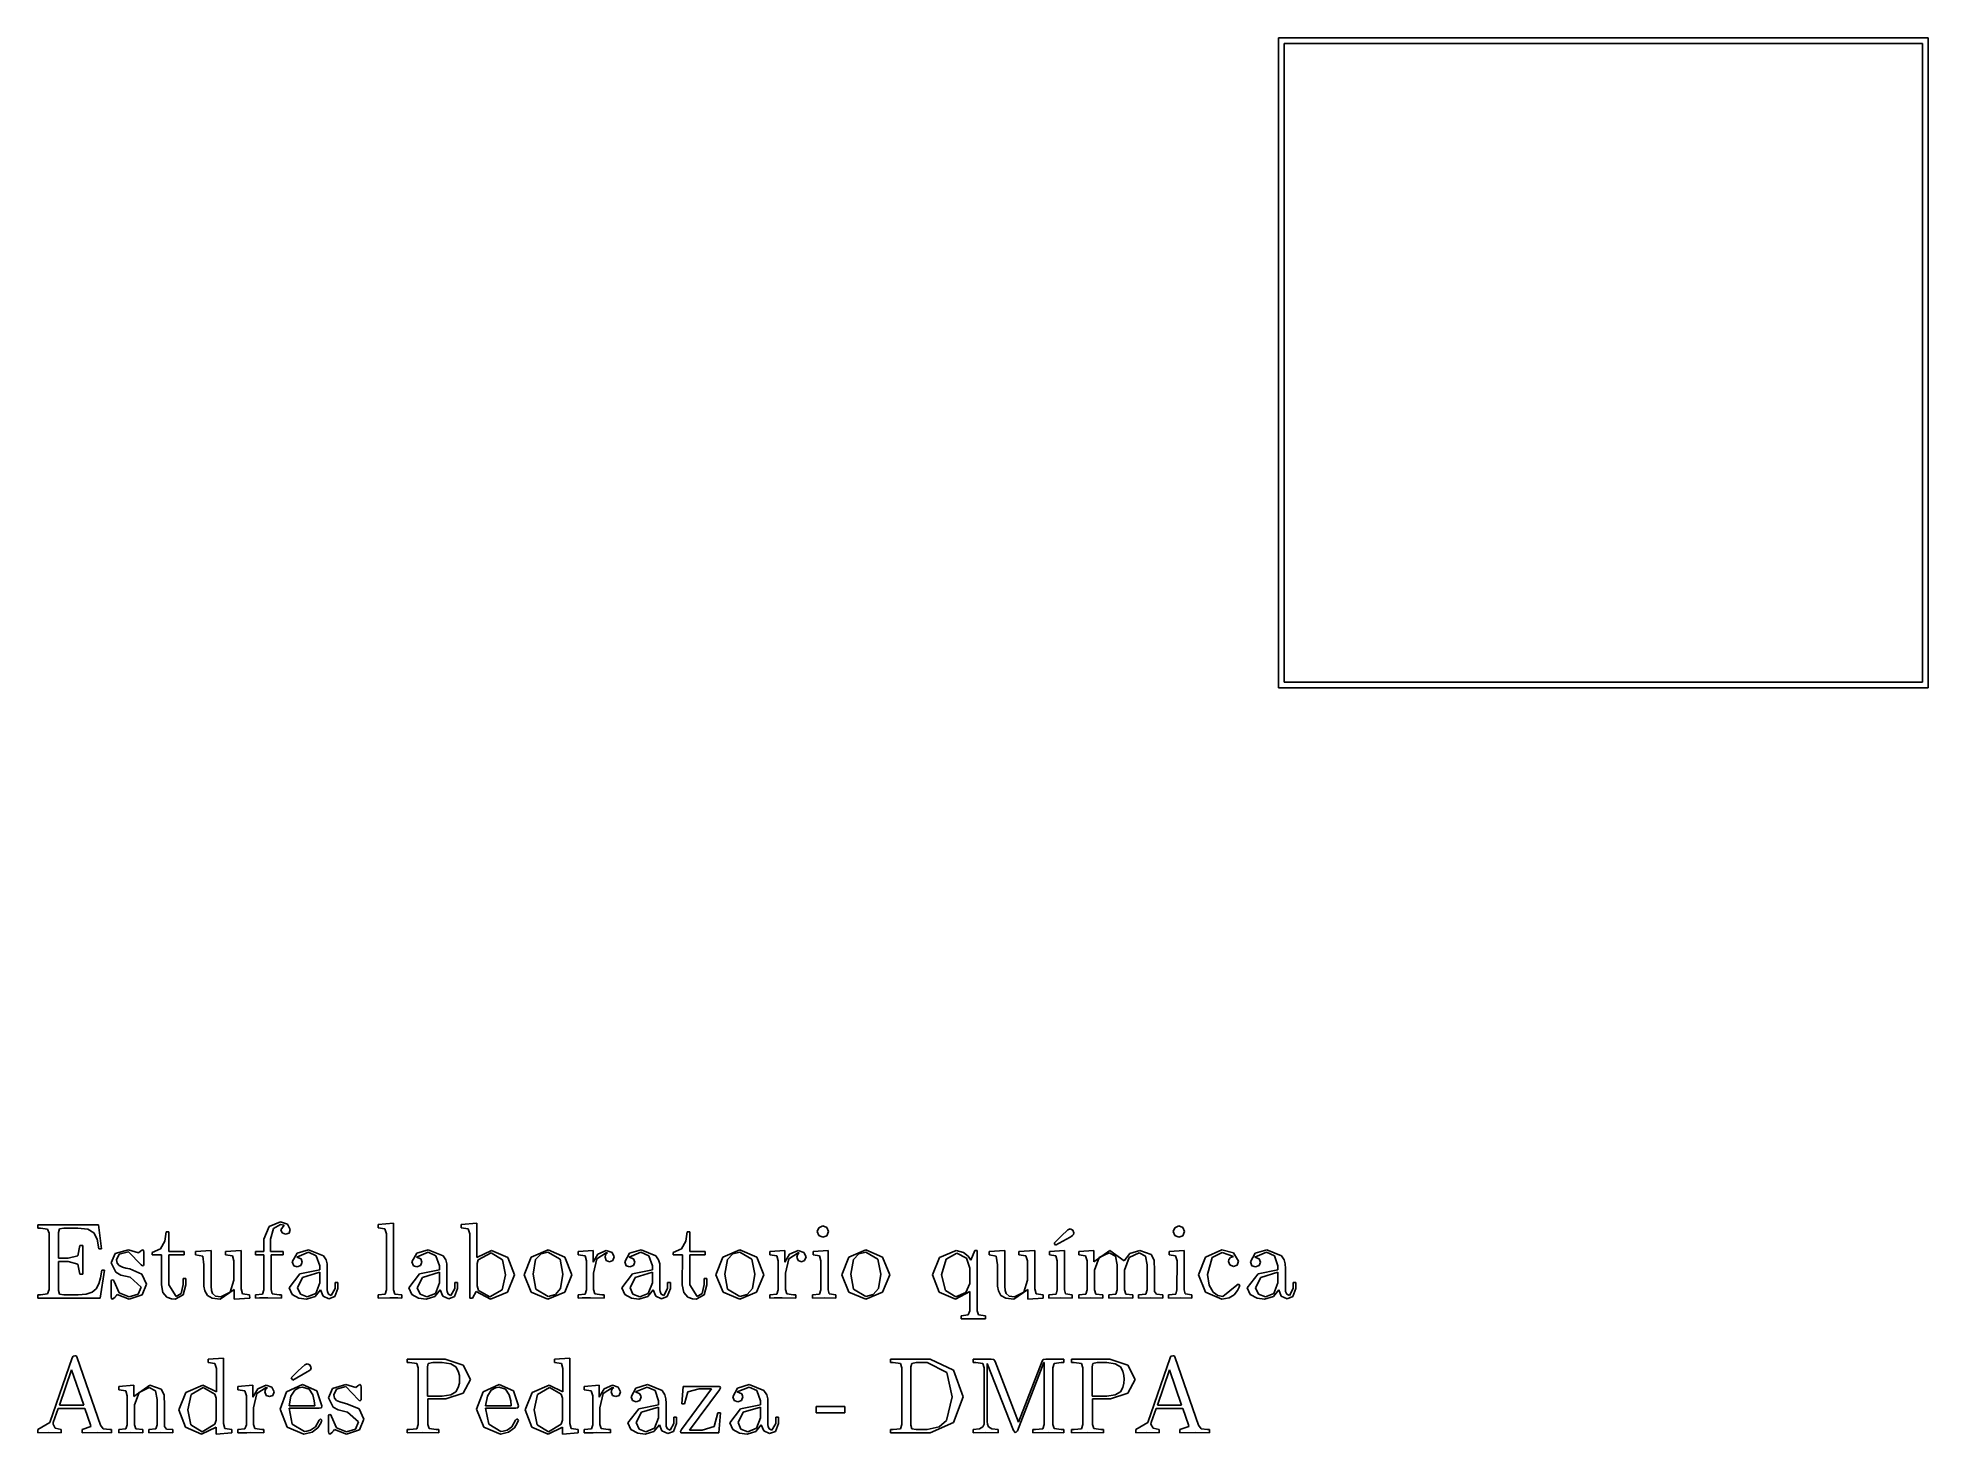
# Model space of a CAD drawing. Extents: x 0.1 to 26.9, y 71.6 to 83.1.
# Drawn here: x 12.94 to 26.9, y 72.75 to 83.06 of the extents above; entities that cross this region are included whole.
import ezdxf

# ---------------------------------------------------------------- set-up
doc = ezdxf.new("R2010")
doc.units = 0

msp = doc.modelspace()

# ---------------------------------------------------------------- linework, layer by layer
at = {"layer": 'Layer 1'}
for p, q in [((12.9395, 74.2725), (12.9395, 74.2974)), ((12.9395, 74.2974), (13.3879, 74.2974)), ((12.958496, 74.272535), (12.9395, 74.2725)), ((13.011388, 74.265146), (12.958496, 74.272535)), ((13.0215, 74.2352), (13.011388, 74.265146)), ((13.098142, 74.266666), (13.092309, 74.240609)), ((13.1312, 74.2725), (13.098142, 74.266666)), ((13.233855, 74.272499), (13.1312, 74.2725)), ((13.307359, 74.264331), (13.233855, 74.272499)), ((13.352862, 74.236329), (13.307359, 74.264331)), ((13.3879, 74.2974), (13.410068, 74.118111)), ((14.6075, 74.1905), (14.645613, 74.28345)), ((14.645613, 74.28345), (14.731174, 74.317285)), ((14.679841, 74.270228), (14.657672, 74.191278)), ((14.731177, 74.299785), (14.679841, 74.270228)), ((14.731174, 74.317285), (14.78251, 74.300561)), ((14.757235, 74.293951), (14.731177, 74.299785)), ((14.733511, 74.260505), (14.757235, 74.293951)), ((14.742455, 74.236392), (14.733511, 74.260505)), ((14.78251, 74.300561), (14.802734, 74.261281)), ((14.802734, 74.261281), (14.793401, 74.236002)), ((15.450662, 74.274835), (15.4507, 74.2998)), ((15.501998, 74.267447), (15.450662, 74.274835)), ((15.4507, 74.2998), (15.56504, 74.308357)), ((15.5125, 74.2305), (15.501998, 74.267447)), ((15.56504, 74.308357), (15.565, 73.8163)), ((16.0651, 74.2998), (16.179829, 74.308357)), ((16.0651, 74.2749), (16.0651, 74.2998)), ((16.065173, 74.274835), (16.0651, 74.2749)), ((16.116899, 74.267447), (16.065173, 74.274835)), ((16.1274, 74.2305), (16.116899, 74.267447)), ((16.179829, 74.308357), (16.1799, 74.0559)), ((18.692646, 74.246507), (18.704703, 74.275287)), ((18.704703, 74.275287), (18.734649, 74.288509)), ((18.734649, 74.288509), (18.764595, 74.276452)), ((18.764595, 74.276452), (18.777041, 74.246117)), ((20.494816, 74.213839), (20.543042, 74.259342)), ((20.543042, 74.259342), (20.560932, 74.26712)), ((20.560932, 74.26712), (20.580766, 74.257397)), ((20.580766, 74.257397), (20.588934, 74.237563)), ((21.321246, 74.246507), (21.333303, 74.275287)), ((21.333303, 74.275287), (21.363249, 74.288509)), ((21.363249, 74.288509), (21.393195, 74.276452)), ((21.393195, 74.276452), (21.405641, 74.246117)), ((13.021504, 73.817923), (13.0215, 74.2352)), ((13.092309, 74.240609), (13.0923, 74.0497)), ((13.234293, 74.068756), (13.249849, 74.142649)), ((13.249849, 74.142649), (13.27, 74.1426)), ((13.27, 74.1426), (13.27, 73.9318)), ((13.377365, 74.18966), (13.352862, 74.236329)), ((13.3902, 74.1181), (13.377365, 74.18966)), ((13.410068, 74.118111), (13.3902, 74.1181)), ((13.783, 74.0917), (13.84367, 74.118923)), ((13.84367, 74.118923), (13.876339, 74.176871)), ((13.876339, 74.176871), (13.885672, 74.245709)), ((13.885672, 74.245709), (13.9055, 74.2457)), ((13.9055, 74.2457), (13.9055, 74.0991)), ((14.6075, 74.0991), (14.6075, 74.1905)), ((14.657672, 74.191278), (14.6577, 74.0991)), ((14.767733, 74.22628), (14.742455, 74.236392)), ((14.793401, 74.236002), (14.767733, 74.22628)), ((15.512537, 73.816368), (15.5125, 74.2305)), ((16.1274, 73.7557), (16.1274, 74.2305)), ((17.6297, 74.0917), (17.69037, 74.118923)), ((17.69037, 74.118923), (17.723039, 74.176871)), ((17.723039, 74.176871), (17.732372, 74.245709)), ((17.732372, 74.245709), (17.7522, 74.2457)), ((17.7522, 74.2457), (17.7522, 74.0991)), ((18.692647, 74.246505), (18.692646, 74.246507)), ((18.704314, 74.216947), (18.692647, 74.246505)), ((18.734649, 74.204115), (18.704314, 74.216947)), ((18.764595, 74.215782), (18.734649, 74.204115)), ((18.777041, 74.246117), (18.764595, 74.215782)), ((20.441535, 74.161725), (20.494816, 74.213839)), ((20.453603, 74.146169), (20.441535, 74.161725)), ((20.560943, 74.206451), (20.453603, 74.146169)), ((20.5695, 74.210729), (20.560943, 74.206451)), ((20.578057, 74.216563), (20.5695, 74.210729)), ((20.586224, 74.225896), (20.578057, 74.216563)), ((20.588934, 74.237563), (20.586224, 74.225896)), ((21.321247, 74.246505), (21.321246, 74.246507)), ((21.332914, 74.216947), (21.321247, 74.246505)), ((21.363249, 74.204115), (21.332914, 74.216947)), ((21.393195, 74.215782), (21.363249, 74.204115)), ((21.405641, 74.246117), (21.393195, 74.215782)), ((13.0923, 74.0497), (13.1639, 74.0497)), ((13.163851, 74.024749), (13.0923, 74.0248)), ((13.0923, 74.0248), (13.0923, 73.8121)), ((13.234244, 74.005304), (13.163851, 74.024749)), ((13.1639, 74.0497), (13.234293, 74.068756)), ((13.2498, 73.9318), (13.234244, 74.005304)), ((13.480795, 74.014708), (13.510741, 74.083545)), ((13.515019, 73.947037), (13.480795, 74.014708)), ((13.510741, 74.083545), (13.607969, 74.112714)), ((13.539975, 74.079211), (13.518975, 74.03682)), ((13.518975, 74.03682), (13.525198, 74.012707)), ((13.525198, 74.012707), (13.539978, 73.996372)), ((13.608035, 74.097491), (13.539975, 74.079211)), ((13.539978, 73.996372), (13.564091, 73.984705)), ((13.564091, 73.984705), (13.58898, 73.977316)), ((13.58898, 73.977316), (13.616982, 73.971483)), ((13.607969, 74.112714), (13.683029, 74.090156)), ((13.701374, 74.001041), (13.608035, 74.097491)), ((13.683029, 74.090156), (13.696641, 74.102991)), ((13.696641, 74.102991), (13.712586, 74.112714)), ((13.710707, 73.993652), (13.701374, 74.001041)), ((13.718096, 73.995599), (13.710707, 73.993652)), ((13.712586, 74.112714), (13.719975, 74.108435)), ((13.720805, 74.001043), (13.718096, 73.995599)), ((13.719975, 74.108435), (13.721132, 74.093269)), ((13.7212, 74.0131), (13.720805, 74.001043)), ((13.721132, 74.093269), (13.7212, 74.0131)), ((13.783, 74.0742), (13.783, 74.0917)), ((13.8507, 74.0742), (13.783, 74.0742)), ((13.850679, 73.854499), (13.8507, 74.0742)), ((13.9055, 74.0991), (14.0195, 74.0991)), ((14.0195, 74.0742), (13.9055, 74.0742)), ((13.9055, 74.0742), (13.9055, 73.8529)), ((14.0195, 74.0991), (14.0195, 74.0742)), ((14.156322, 74.064493), (14.102263, 74.074215)), ((14.102263, 74.074215), (14.1023, 74.0742)), ((14.1023, 74.0991), (14.219363, 74.107657)), ((14.1023, 74.0742), (14.1023, 74.0991)), ((14.1641, 74.0011), (14.156322, 74.064493)), ((14.164074, 73.881703), (14.1641, 74.0011)), ((14.219363, 74.107657), (14.2194, 73.8432)), ((14.323573, 74.074235), (14.3236, 74.0991)), ((14.375298, 74.066846), (14.323573, 74.074235)), ((14.3236, 74.0991), (14.440663, 74.107657)), ((14.3858, 74.0299), (14.375298, 74.066846)), ((14.385849, 73.887924), (14.3858, 74.0299)), ((14.440663, 74.107657), (14.4406, 73.8249)), ((14.5449, 74.0742), (14.5449, 74.0991)), ((14.5449, 74.0991), (14.6075, 74.0991)), ((14.6075, 74.0742), (14.5449, 74.0742)), ((14.607537, 73.816368), (14.6075, 74.0742)), ((14.6577, 74.0991), (14.751, 74.0991)), ((14.751, 74.0742), (14.6604, 74.0742)), ((14.6604, 74.0742), (14.6604, 73.8179)), ((14.751, 74.0991), (14.751, 74.0742)), ((14.817496, 74.022455), (14.852498, 74.087014)), ((14.827998, 73.994842), (14.817496, 74.022455)), ((14.854445, 73.98512), (14.827998, 73.994842)), ((14.936506, 74.094796), (14.850167, 74.058238)), ((14.850167, 74.058238), (14.882447, 74.045403)), ((14.852498, 74.087014), (14.938059, 74.112683)), ((14.880892, 73.995232), (14.854445, 73.98512)), ((14.891004, 74.021679), (14.880892, 73.995232)), ((14.882447, 74.045403), (14.891004, 74.021679)), ((14.994842, 74.068349), (14.936506, 74.094796)), ((14.938059, 74.112683), (15.046954, 74.068736)), ((15.0209, 73.9929), (14.994842, 74.068349)), ((15.020947, 73.96373), (15.0209, 73.9929)), ((15.046954, 74.068736), (15.067178, 74.037623)), ((15.067178, 74.037623), (15.074956, 74.008454)), ((15.074956, 74.008454), (15.075746, 73.974619)), ((15.075746, 73.974619), (15.0758, 73.8156)), ((15.701096, 74.022455), (15.736098, 74.087014)), ((15.711598, 73.994842), (15.701096, 74.022455)), ((15.738045, 73.98512), (15.711598, 73.994842)), ((15.820105, 74.094796), (15.733767, 74.058238)), ((15.733767, 74.058238), (15.766047, 74.045403)), ((15.736098, 74.087014), (15.821659, 74.112683)), ((15.764492, 73.995232), (15.738045, 73.98512)), ((15.774604, 74.021679), (15.764492, 73.995232)), ((15.766047, 74.045403), (15.774604, 74.021679)), ((15.878442, 74.068349), (15.820105, 74.094796)), ((15.821659, 74.112683), (15.930554, 74.068736)), ((15.9045, 73.9929), (15.878442, 74.068349)), ((15.904547, 73.96373), (15.9045, 73.9929)), ((15.930554, 74.068736), (15.950778, 74.037623)), ((15.950778, 74.037623), (15.958556, 74.008454)), ((15.958556, 74.008454), (15.959346, 73.974619)), ((15.959346, 73.974619), (15.9594, 73.8156)), ((16.1799, 74.0559), (16.289185, 74.107625)), ((16.182178, 74.010441), (16.182163, 73.846319)), ((16.191122, 74.03922), (16.182178, 74.010441)), ((16.285239, 74.090168), (16.191122, 74.03922)), ((16.368855, 74.03922), (16.285239, 74.090168)), ((16.289185, 74.107625), (16.407803, 74.055122)), ((16.3918, 73.92838), (16.368855, 74.03922)), ((16.407803, 74.055122), (16.457973, 73.927559)), ((16.529097, 73.926063), (16.580433, 74.057126)), ((16.580433, 74.057126), (16.706052, 74.11274)), ((16.61427, 74.041571), (16.595214, 73.932675)), ((16.654327, 74.08124), (16.61427, 74.041571)), ((16.705275, 74.094852), (16.654327, 74.08124)), ((16.795114, 74.043126), (16.705275, 74.094852)), ((16.706052, 74.11274), (16.830115, 74.057515)), ((16.816114, 73.932676), (16.795114, 74.043126)), ((16.830115, 74.057515), (16.88223, 73.926063)), ((16.927373, 74.074235), (16.9274, 74.0991)), ((16.979098, 74.066846), (16.927373, 74.074235)), ((16.9274, 74.0991), (17.03824, 74.107657)), ((16.9896, 74.0299), (16.979098, 74.066846)), ((16.989626, 73.816368), (16.9896, 74.0299)), ((17.03824, 74.107657), (17.0382, 74.0201)), ((17.0382, 74.0201), (17.073202, 74.08077)), ((17.066982, 74.046162), (17.042093, 73.940378)), ((17.136208, 74.090109), (17.066982, 74.046162)), ((17.073202, 74.08077), (17.136206, 74.107604)), ((17.126486, 74.058207), (17.130764, 74.075318)), ((17.136208, 74.032928), (17.126486, 74.058207)), ((17.130764, 74.075318), (17.138932, 74.08582)), ((17.136206, 74.107604), (17.178208, 74.093213)), ((17.144765, 74.089319), (17.136208, 74.090109)), ((17.160711, 74.023985), (17.136208, 74.032928)), ((17.138932, 74.08582), (17.144765, 74.089319)), ((17.184045, 74.032542), (17.160711, 74.023985)), ((17.178208, 74.093213), (17.194933, 74.058989)), ((17.194933, 74.058989), (17.184045, 74.032542)), ((17.272696, 74.022455), (17.307698, 74.087014)), ((17.283198, 73.994842), (17.272696, 74.022455)), ((17.309645, 73.98512), (17.283198, 73.994842)), ((17.391705, 74.094796), (17.305367, 74.058238)), ((17.305367, 74.058238), (17.337647, 74.045403)), ((17.307698, 74.087014), (17.393259, 74.112683)), ((17.336092, 73.995232), (17.309645, 73.98512)), ((17.346204, 74.021679), (17.336092, 73.995232)), ((17.337647, 74.045403), (17.346204, 74.021679)), ((17.450042, 74.068349), (17.391705, 74.094796)), ((17.393259, 74.112683), (17.502155, 74.068736)), ((17.4761, 73.9929), (17.450042, 74.068349)), ((17.476147, 73.96373), (17.4761, 73.9929)), ((17.502155, 74.068736), (17.522379, 74.037623)), ((17.522379, 74.037623), (17.530157, 74.008454)), ((17.530157, 74.008454), (17.530947, 73.974619)), ((17.530947, 73.974619), (17.531, 73.8156)), ((17.6297, 74.0742), (17.6297, 74.0917)), ((17.6974, 74.0742), (17.6297, 74.0742)), ((17.697379, 73.854499), (17.6974, 74.0742)), ((17.7522, 74.0991), (17.8662, 74.0991)), ((17.8662, 74.0742), (17.7522, 74.0742)), ((17.7522, 74.0742), (17.7522, 73.8529)), ((17.8662, 74.0991), (17.8662, 74.0742)), ((17.945497, 73.926063), (17.996833, 74.057126)), ((17.996833, 74.057126), (18.122452, 74.11274)), ((18.03067, 74.041571), (18.011614, 73.932675)), ((18.070728, 74.08124), (18.03067, 74.041571)), ((18.121675, 74.094852), (18.070728, 74.08124)), ((18.211514, 74.043126), (18.121675, 74.094852)), ((18.122452, 74.11274), (18.246515, 74.057515)), ((18.232514, 73.932676), (18.211514, 74.043126)), ((18.246515, 74.057515), (18.298629, 73.926063)), ((18.343773, 74.074235), (18.3438, 74.0991)), ((18.395498, 74.066846), (18.343773, 74.074235)), ((18.3438, 74.0991), (18.45464, 74.107657)), ((18.406, 74.0299), (18.395498, 74.066846)), ((18.406026, 73.816368), (18.406, 74.0299)), ((18.45464, 74.107657), (18.4546, 74.0201)), ((18.4546, 74.0201), (18.489602, 74.08077)), ((18.483382, 74.046162), (18.458493, 73.940378)), ((18.552608, 74.090109), (18.483382, 74.046162)), ((18.489602, 74.08077), (18.552606, 74.107604)), ((18.542886, 74.058207), (18.547164, 74.075318)), ((18.552608, 74.032928), (18.542886, 74.058207)), ((18.547164, 74.075318), (18.555332, 74.08582)), ((18.552606, 74.107604), (18.594608, 74.093213)), ((18.561165, 74.089319), (18.552608, 74.090109)), ((18.577111, 74.023985), (18.552608, 74.032928)), ((18.555332, 74.08582), (18.561165, 74.089319)), ((18.600445, 74.032542), (18.577111, 74.023985)), ((18.594608, 74.093213), (18.611333, 74.058989)), ((18.611333, 74.058989), (18.600445, 74.032542)), ((18.662274, 74.07416), (18.6623, 74.0991)), ((18.710888, 74.067158), (18.662274, 74.07416)), ((18.6623, 74.0991), (18.773529, 74.107657)), ((18.721, 74.0306), (18.710888, 74.067158)), ((18.721037, 73.816368), (18.721, 74.0306)), ((18.773529, 74.107657), (18.7735, 73.8156)), ((18.875397, 73.926063), (18.926733, 74.057126)), ((18.926733, 74.057126), (19.052352, 74.11274)), ((18.96057, 74.041571), (18.941514, 73.932675)), ((19.000628, 74.08124), (18.96057, 74.041571)), ((19.051575, 74.094852), (19.000628, 74.08124)), ((19.141414, 74.043126), (19.051575, 74.094852)), ((19.052352, 74.11274), (19.176415, 74.057515)), ((19.162414, 73.932676), (19.141414, 74.043126)), ((19.176415, 74.057515), (19.22853, 73.926063)), ((19.5436, 73.9268), (19.596103, 74.05553)), ((19.596103, 74.05553), (19.719388, 74.107644)), ((19.644346, 74.041926), (19.609733, 73.926808)), ((19.724462, 74.087818), (19.644346, 74.041926)), ((19.719388, 74.107644), (19.773058, 74.093254)), ((19.794466, 74.050483), (19.724462, 74.087818)), ((19.773058, 74.093254), (19.80806, 74.064474)), ((19.8213, 73.9762), (19.794466, 74.050483)), ((19.80806, 74.064474), (19.82634, 74.035306)), ((19.821283, 73.864185), (19.8213, 73.9762)), ((19.82634, 74.035306), (19.856286, 74.107643)), ((19.856286, 74.107643), (19.8742, 74.1076)), ((19.8742, 74.1076), (19.8742, 73.6616)), ((20.015722, 74.064493), (19.961663, 74.074215)), ((19.961663, 74.074215), (19.9617, 74.0742)), ((19.9617, 74.0991), (20.078763, 74.107657)), ((19.9617, 74.0742), (19.9617, 74.0991)), ((20.0235, 74.0011), (20.015722, 74.064493)), ((20.023474, 73.881703), (20.0235, 74.0011)), ((20.078763, 74.107657), (20.0787, 73.8432)), ((20.1829, 74.0991), (20.299963, 74.107657)), ((20.182973, 74.074235), (20.1829, 74.0991)), ((20.234699, 74.066846), (20.182973, 74.074235)), ((20.2452, 74.0299), (20.234699, 74.066846)), ((20.245149, 73.887924), (20.2452, 74.0299)), ((20.299963, 74.107657), (20.3, 73.8249)), ((20.4073, 74.0991), (20.518529, 74.107657)), ((20.407374, 74.07416), (20.4073, 74.0991)), ((20.455988, 74.067158), (20.407374, 74.07416)), ((20.4661, 74.0306), (20.455988, 74.067158)), ((20.466037, 73.816368), (20.4661, 74.0306)), ((20.518529, 74.107657), (20.5186, 73.8156)), ((20.623962, 74.074235), (20.624, 74.0991)), ((20.675299, 74.066846), (20.623962, 74.074235)), ((20.624, 74.0991), (20.736007, 74.107657)), ((20.6858, 74.0299), (20.675299, 74.066846)), ((20.685837, 73.816368), (20.6858, 74.0299)), ((20.736007, 74.107657), (20.736, 74.024)), ((20.736, 74.024), (20.85384, 74.107616)), ((20.774102, 74.05557), (20.741045, 73.96262)), ((20.848384, 74.090184), (20.774102, 74.05557)), ((20.895054, 74.066071), (20.848384, 74.090184)), ((20.85384, 74.107616), (20.960013, 74.029834)), ((20.9075, 74.0019), (20.895054, 74.066071)), ((20.907526, 73.816368), (20.9075, 74.0019)), ((20.960013, 74.029834), (21.002015, 74.083893)), ((20.995402, 74.05557), (20.962345, 73.96262)), ((21.069684, 74.090184), (20.995402, 74.05557)), ((21.002015, 74.083893), (21.07552, 74.107616)), ((21.116354, 74.066071), (21.069684, 74.090184)), ((21.07552, 74.107616), (21.159136, 74.078059)), ((21.1288, 74.0019), (21.116354, 74.066071)), ((21.128826, 73.816368), (21.1288, 74.0019)), ((21.159136, 74.078059), (21.180136, 74.036056)), ((21.180136, 74.036056), (21.183636, 73.956329)), ((21.290974, 74.07416), (21.291, 74.0991)), ((21.339588, 74.067158), (21.290974, 74.07416)), ((21.291, 74.0991), (21.402229, 74.107657)), ((21.3497, 74.0306), (21.339588, 74.067158)), ((21.349637, 73.816368), (21.3497, 74.0306)), ((21.402229, 74.107657), (21.4022, 73.8156)), ((21.509141, 73.927541), (21.558922, 74.057827)), ((21.558922, 74.057827), (21.681818, 74.112664)), ((21.608711, 74.054331), (21.575265, 73.929101)), ((21.682605, 74.092444), (21.608711, 74.054331)), ((21.681818, 74.112664), (21.76699, 74.08933)), ((21.684157, 74.092444), (21.682605, 74.092444)), ((21.767773, 74.063276), (21.684157, 74.092444)), ((21.730429, 74.026327), (21.732772, 74.040328)), ((21.740152, 73.99988), (21.730429, 74.026327)), ((21.732772, 74.040328), (21.74366, 74.054719)), ((21.766988, 73.989768), (21.740152, 73.99988)), ((21.74366, 74.054719), (21.767773, 74.063276)), ((21.793046, 73.999491), (21.766988, 73.989768)), ((21.76699, 74.08933), (21.803548, 74.027104)), ((21.803548, 74.027104), (21.793046, 73.999491)), ((21.891796, 74.022455), (21.926798, 74.087014)), ((21.902298, 73.994842), (21.891796, 74.022455)), ((21.928745, 73.98512), (21.902298, 73.994842)), ((22.010805, 74.094796), (21.924467, 74.058238)), ((21.924467, 74.058238), (21.956747, 74.045403)), ((21.926798, 74.087014), (22.012359, 74.112683)), ((21.955192, 73.995232), (21.928745, 73.98512)), ((21.965304, 74.021679), (21.955192, 73.995232)), ((21.956747, 74.045403), (21.965304, 74.021679)), ((22.069142, 74.068349), (22.010805, 74.094796)), ((22.012359, 74.112683), (22.121254, 74.068736)), ((22.0952, 73.9929), (22.069142, 74.068349)), ((22.095247, 73.96373), (22.0952, 73.9929)), ((22.121254, 74.068736), (22.141478, 74.037623)), ((22.141478, 74.037623), (22.149256, 74.008454)), ((22.149256, 74.008454), (22.150046, 73.974619)), ((22.150046, 73.974619), (22.1501, 73.8156)), ((13.27, 73.9318), (13.2498, 73.9318)), ((13.368464, 73.824148), (13.388688, 73.859927)), ((13.388688, 73.859927), (13.40191, 73.904652)), ((13.4322, 73.961), (13.398754, 73.755654)), ((13.40191, 73.904652), (13.412411, 73.961045)), ((13.412411, 73.961045), (13.4322, 73.961)), ((13.4808, 73.8712), (13.481195, 73.883257)), ((13.4808, 73.7662), (13.4808, 73.8712)), ((13.481195, 73.883257), (13.483904, 73.888701)), ((13.483904, 73.888701), (13.490906, 73.891043)), ((13.490906, 73.891043), (13.498295, 73.888701)), ((13.498295, 73.888701), (13.502184, 73.877423)), ((13.502184, 73.877423), (13.539908, 73.793418)), ((13.552354, 73.926037), (13.515019, 73.947037)), ((13.620025, 73.910092), (13.552354, 73.926037)), ((13.616982, 73.971483), (13.707599, 73.933369)), ((13.702864, 73.836976), (13.620025, 73.910092)), ((13.680306, 73.784473), (13.702864, 73.836976)), ((13.707599, 73.933369), (13.741045, 73.857531)), ((13.741045, 73.857531), (13.709154, 73.778582)), ((13.861956, 73.796551), (13.850679, 73.854499)), ((13.9055, 73.8529), (13.95917, 73.76695)), ((13.997283, 73.790284), (14.01245, 73.85601)), ((14.01245, 73.85601), (14.0125, 73.9)), ((14.0323, 73.8545), (14.012465, 73.779051)), ((14.0125, 73.9), (14.0323, 73.9)), ((14.0323, 73.9), (14.0323, 73.8545)), ((14.164864, 73.842812), (14.164074, 73.881703)), ((14.171863, 73.808198), (14.164864, 73.842812)), ((14.2194, 73.8432), (14.220952, 73.812865)), ((14.359015, 73.80003), (14.385849, 73.887924)), ((14.7946, 73.8315), (14.874327, 73.93495)), ((14.894115, 73.908498), (14.856001, 73.832271)), ((14.874327, 73.93495), (15.020947, 73.96373)), ((15.0209, 73.947), (14.894115, 73.908498)), ((14.991, 73.790289), (15.020946, 73.867293)), ((15.020946, 73.867293), (15.0209, 73.947)), ((15.133745, 73.826489), (15.1337, 73.8712)), ((15.1337, 73.8712), (15.1539, 73.8712)), ((15.1539, 73.8712), (15.1539, 73.8265)), ((15.6782, 73.8315), (15.757927, 73.93495)), ((15.777715, 73.908498), (15.739602, 73.832271)), ((15.757927, 73.93495), (15.904547, 73.96373)), ((15.9045, 73.947), (15.777715, 73.908498)), ((15.8746, 73.790289), (15.904546, 73.867293)), ((15.904546, 73.867293), (15.9045, 73.947)), ((16.017345, 73.826489), (16.0173, 73.8712)), ((16.0173, 73.8712), (16.0375, 73.8712)), ((16.0375, 73.8712), (16.0375, 73.8265)), ((16.182163, 73.846319), (16.193441, 73.812873)), ((16.367297, 73.815595), (16.3918, 73.92838)), ((16.457973, 73.927559), (16.40547, 73.799218)), ((16.5816, 73.7985), (16.529097, 73.926063)), ((16.595212, 73.932675), (16.615436, 73.82028)), ((16.595214, 73.932675), (16.595212, 73.932675)), ((16.798613, 73.825725), (16.816114, 73.932676)), ((16.88223, 73.926063), (16.829726, 73.798888)), ((17.042093, 73.940378), (17.0421, 73.8179)), ((17.2498, 73.8315), (17.329527, 73.93495)), ((17.349315, 73.908498), (17.311202, 73.832271)), ((17.329527, 73.93495), (17.476147, 73.96373)), ((17.4761, 73.947), (17.349315, 73.908498)), ((17.446199, 73.790289), (17.476146, 73.867293)), ((17.476146, 73.867293), (17.4761, 73.947)), ((17.588945, 73.826489), (17.5889, 73.8712)), ((17.5889, 73.8712), (17.6091, 73.8712)), ((17.6091, 73.8712), (17.6091, 73.8265)), ((17.708656, 73.796551), (17.697379, 73.854499)), ((17.7522, 73.8529), (17.80587, 73.76695)), ((17.843983, 73.790284), (17.85915, 73.85601)), ((17.85915, 73.85601), (17.8592, 73.9)), ((17.879, 73.8545), (17.859165, 73.779051)), ((17.8592, 73.9), (17.879, 73.9)), ((17.879, 73.9), (17.879, 73.8545)), ((17.998, 73.7985), (17.945497, 73.926063)), ((18.011612, 73.932675), (18.031836, 73.82028)), ((18.011614, 73.932675), (18.011612, 73.932675)), ((18.215013, 73.825725), (18.232514, 73.932676)), ((18.298629, 73.926063), (18.246126, 73.798888)), ((18.458493, 73.940378), (18.4585, 73.8179)), ((18.9279, 73.7985), (18.875397, 73.926063)), ((18.941512, 73.932675), (18.961736, 73.82028)), ((18.941514, 73.932675), (18.941512, 73.932675)), ((19.144914, 73.825725), (19.162414, 73.932676)), ((19.22853, 73.926063), (19.176026, 73.798888)), ((19.59372, 73.799633), (19.543551, 73.926807)), ((19.543551, 73.926807), (19.5436, 73.9268)), ((19.609733, 73.926808), (19.609715, 73.9268)), ((19.609715, 73.9268), (19.640828, 73.811293)), ((19.789392, 73.796903), (19.821283, 73.864185)), ((20.024264, 73.842812), (20.023474, 73.881703)), ((20.031266, 73.808198), (20.024264, 73.842812)), ((20.0787, 73.8432), (20.080252, 73.812865)), ((20.218315, 73.80003), (20.245149, 73.887924)), ((20.741045, 73.96262), (20.741, 73.8163)), ((20.962345, 73.96262), (20.9623, 73.8163)), ((21.183636, 73.956329), (21.1836, 73.8043)), ((21.5597, 73.7992), (21.509141, 73.927541)), ((21.575265, 73.929101), (21.586153, 73.850152)), ((21.586153, 73.850152), (21.61571, 73.799982)), ((21.68727, 73.766925), (21.791887, 73.850542)), ((21.791887, 73.850542), (21.801999, 73.85832)), ((21.80939, 73.836541), (21.796558, 73.810483)), ((21.801999, 73.85832), (21.8125, 73.850542)), ((21.8125, 73.850542), (21.80939, 73.836541)), ((21.8689, 73.8315), (21.948627, 73.93495)), ((21.968414, 73.908498), (21.930301, 73.832271)), ((21.948627, 73.93495), (22.095247, 73.96373)), ((22.0952, 73.947), (21.968414, 73.908498)), ((22.0653, 73.790289), (22.095246, 73.867293)), ((22.095246, 73.867293), (22.0952, 73.947)), ((22.208045, 73.826489), (22.208, 73.8712)), ((22.208, 73.8712), (22.2282, 73.8712)), ((22.2282, 73.8712), (22.2282, 73.8265)), ((12.9395, 73.7557), (12.9395, 73.7802)), ((12.9395, 73.7802), (12.9585, 73.7802)), ((13.398754, 73.755654), (12.9395, 73.7557)), ((12.9585, 73.7802), (13.011392, 73.787199)), ((13.011392, 73.787199), (13.021504, 73.817923)), ((13.0923, 73.8121), (13.098134, 73.785653)), ((13.098134, 73.785653), (13.131191, 73.780209)), ((13.131191, 73.780209), (13.2374, 73.7802)), ((13.2374, 73.7802), (13.296515, 73.784478)), ((13.296515, 73.784478), (13.339295, 73.800035)), ((13.339295, 73.800035), (13.368464, 73.824148)), ((13.480887, 73.766152), (13.4808, 73.7662)), ((13.482044, 73.750986), (13.480887, 73.766152)), ((13.489433, 73.746707), (13.482044, 73.750986)), ((13.509267, 73.762653), (13.489433, 73.746707)), ((13.510425, 73.764205), (13.509267, 73.762653)), ((13.511977, 73.766914), (13.510425, 73.764205)), ((13.517031, 73.772358), (13.511977, 73.766914)), ((13.525199, 73.781305), (13.517031, 73.772358)), ((13.613093, 73.746692), (13.525199, 73.781305)), ((13.539908, 73.793418), (13.613024, 73.764638)), ((13.613024, 73.764638), (13.680306, 73.784473)), ((13.709154, 73.778582), (13.613093, 73.746692)), ((13.891903, 73.763493), (13.861956, 73.796551)), ((13.924571, 73.75066), (13.891903, 73.763493)), ((13.953351, 73.746771), (13.924571, 73.75066)), ((14.012465, 73.779051), (13.953351, 73.746771)), ((13.95917, 73.76695), (13.997283, 73.790284)), ((14.190532, 73.77553), (14.171863, 73.808198)), ((14.226313, 73.755695), (14.190532, 73.77553)), ((14.220952, 73.812865), (14.22873, 73.789141)), ((14.285427, 73.746752), (14.226313, 73.755695)), ((14.22873, 73.789141), (14.25012, 73.770472)), ((14.25012, 73.770472), (14.2894, 73.764639)), ((14.3881, 73.8187), (14.285427, 73.746752)), ((14.2894, 73.764639), (14.359015, 73.80003)), ((14.388171, 73.746756), (14.3881, 73.8187)), ((14.5029, 73.7557), (14.388171, 73.746756)), ((14.4406, 73.8249), (14.450712, 73.787564)), ((14.450712, 73.787564), (14.502826, 73.780176)), ((14.502826, 73.780176), (14.5029, 73.7557)), ((14.545668, 73.7557), (14.5457, 73.7802)), ((14.576392, 73.75649), (14.545668, 73.7557)), ((14.5457, 73.7802), (14.597814, 73.785255)), ((14.611394, 73.757647), (14.576392, 73.75649)), ((14.597814, 73.785255), (14.607537, 73.816368)), ((14.636283, 73.758042), (14.611394, 73.757647)), ((14.7374, 73.7557), (14.636283, 73.758042)), ((14.6604, 73.8179), (14.669733, 73.787565)), ((14.669733, 73.787565), (14.720681, 73.780176)), ((14.720681, 73.780176), (14.7374, 73.7802)), ((14.7374, 73.7802), (14.7374, 73.7557)), ((14.816713, 73.780994), (14.794545, 73.831553)), ((14.794545, 73.831553), (14.7946, 73.8315)), ((14.866105, 73.754161), (14.816713, 73.780994)), ((14.856001, 73.832271), (14.856048, 73.83229)), ((14.856048, 73.83229), (14.877048, 73.783676)), ((14.922108, 73.746772), (14.866105, 73.754161)), ((14.877048, 73.783676), (14.927607, 73.76462)), ((14.986668, 73.766217), (14.922108, 73.746772)), ((14.927607, 73.76462), (14.991, 73.790289)), ((15.026337, 73.816387), (14.986668, 73.766217)), ((15.045393, 73.770495), (15.026337, 73.816387)), ((15.088562, 73.75105), (15.045393, 73.770495)), ((15.0758, 73.8156), (15.077352, 73.803154)), ((15.077352, 73.803154), (15.085909, 73.785264)), ((15.085909, 73.785264), (15.105354, 73.775541)), ((15.131342, 73.767385), (15.088562, 73.75105)), ((15.105354, 73.775541), (15.133745, 73.826489)), ((15.1539, 73.8265), (15.131342, 73.767385)), ((15.538918, 73.758042), (15.450634, 73.7557)), ((15.450634, 73.7557), (15.4507, 73.7557)), ((15.4507, 73.7802), (15.502814, 73.785255)), ((15.4507, 73.7557), (15.4507, 73.7802)), ((15.502814, 73.785255), (15.512537, 73.816368)), ((15.562252, 73.757647), (15.538918, 73.758042)), ((15.597254, 73.75649), (15.562252, 73.757647)), ((15.565, 73.8163), (15.575112, 73.785187)), ((15.575112, 73.785187), (15.627226, 73.780132)), ((15.6272, 73.7557), (15.597254, 73.75649)), ((15.627226, 73.780132), (15.6272, 73.7557)), ((15.700313, 73.780994), (15.678144, 73.831553)), ((15.678144, 73.831553), (15.6782, 73.8315)), ((15.749705, 73.754161), (15.700313, 73.780994)), ((15.739602, 73.832271), (15.739648, 73.83229)), ((15.739648, 73.83229), (15.760648, 73.783676)), ((15.805708, 73.746772), (15.749705, 73.754161)), ((15.760648, 73.783676), (15.811207, 73.76462)), ((15.870268, 73.766217), (15.805708, 73.746772)), ((15.811207, 73.76462), (15.8746, 73.790289)), ((15.909937, 73.816387), (15.870268, 73.766217)), ((15.928992, 73.770495), (15.909937, 73.816387)), ((15.972161, 73.75105), (15.928992, 73.770495)), ((15.9594, 73.8156), (15.960952, 73.803154)), ((15.960952, 73.803154), (15.969509, 73.785264)), ((15.969509, 73.785264), (15.988954, 73.775541)), ((16.014942, 73.767385), (15.972161, 73.75105)), ((15.988954, 73.775541), (16.017345, 73.826489)), ((16.0375, 73.8265), (16.014942, 73.767385)), ((16.147231, 73.75566), (16.1274, 73.7557)), ((16.176011, 73.805052), (16.147231, 73.75566)), ((16.28024, 73.746715), (16.176011, 73.805052)), ((16.193441, 73.812873), (16.276279, 73.764647)), ((16.276279, 73.764647), (16.277069, 73.764647)), ((16.277069, 73.764647), (16.367297, 73.815595)), ((16.40547, 73.799218), (16.28024, 73.746715)), ((16.5816, 73.798499), (16.5816, 73.7985)), ((16.705274, 73.746774), (16.5816, 73.798499)), ((16.615436, 73.82028), (16.706052, 73.766999)), ((16.829726, 73.798888), (16.705274, 73.746774)), ((16.706052, 73.766999), (16.760111, 73.782944)), ((16.760111, 73.782944), (16.798613, 73.825725)), ((16.958492, 73.75649), (16.927378, 73.7557)), ((16.927378, 73.7557), (16.9274, 73.7557)), ((16.9274, 73.7802), (16.979514, 73.785255)), ((16.9274, 73.7557), (16.9274, 73.7802)), ((16.993494, 73.757647), (16.958492, 73.75649)), ((16.979514, 73.785255), (16.989626, 73.816368)), ((17.018383, 73.758042), (16.993494, 73.757647)), ((17.1195, 73.7557), (17.018383, 73.758042)), ((17.0421, 73.8179), (17.051433, 73.787565)), ((17.051433, 73.787565), (17.10277, 73.780176)), ((17.10277, 73.780176), (17.1195, 73.7802)), ((17.1195, 73.7802), (17.1195, 73.7557)), ((17.271913, 73.780994), (17.249745, 73.831553)), ((17.249745, 73.831553), (17.2498, 73.8315)), ((17.321305, 73.754161), (17.271913, 73.780994)), ((17.311202, 73.832271), (17.311248, 73.83229)), ((17.311248, 73.83229), (17.332248, 73.783676)), ((17.377308, 73.746772), (17.321305, 73.754161)), ((17.332248, 73.783676), (17.382807, 73.76462)), ((17.441868, 73.766217), (17.377308, 73.746772)), ((17.382807, 73.76462), (17.446199, 73.790289)), ((17.481537, 73.816387), (17.441868, 73.766217)), ((17.500592, 73.770495), (17.481537, 73.816387)), ((17.543762, 73.75105), (17.500592, 73.770495)), ((17.531, 73.8156), (17.532552, 73.803154)), ((17.532552, 73.803154), (17.541109, 73.785264)), ((17.541109, 73.785264), (17.560554, 73.775541)), ((17.586542, 73.767385), (17.543762, 73.75105)), ((17.560554, 73.775541), (17.588945, 73.826489)), ((17.6091, 73.8265), (17.586542, 73.767385)), ((17.738602, 73.763493), (17.708656, 73.796551)), ((17.771271, 73.75066), (17.738602, 73.763493)), ((17.800051, 73.746771), (17.771271, 73.75066)), ((17.859165, 73.779051), (17.800051, 73.746771)), ((17.80587, 73.76695), (17.843983, 73.790284)), ((17.998, 73.798499), (17.998, 73.7985)), ((18.121674, 73.746774), (17.998, 73.798499)), ((18.031836, 73.82028), (18.122452, 73.766999)), ((18.246126, 73.798888), (18.121674, 73.746774)), ((18.122452, 73.766999), (18.176511, 73.782944)), ((18.176511, 73.782944), (18.215013, 73.825725)), ((18.374892, 73.75649), (18.343779, 73.7557)), ((18.343779, 73.7557), (18.3438, 73.7557)), ((18.3438, 73.7802), (18.395914, 73.785255)), ((18.3438, 73.7557), (18.3438, 73.7802)), ((18.409894, 73.757647), (18.374892, 73.75649)), ((18.395914, 73.785255), (18.406026, 73.816368)), ((18.434783, 73.758042), (18.409894, 73.757647)), ((18.5359, 73.7557), (18.434783, 73.758042)), ((18.4585, 73.8179), (18.467833, 73.787565)), ((18.467833, 73.787565), (18.51917, 73.780176)), ((18.51917, 73.780176), (18.5359, 73.7802)), ((18.5359, 73.7802), (18.5359, 73.7557)), ((18.746662, 73.758042), (18.659156, 73.7557)), ((18.659156, 73.7557), (18.6592, 73.7557)), ((18.6592, 73.7802), (18.711314, 73.785255)), ((18.6592, 73.7557), (18.6592, 73.7802)), ((18.711314, 73.785255), (18.721037, 73.816368)), ((18.8295, 73.7557), (18.746662, 73.758042)), ((18.7735, 73.8156), (18.782057, 73.786043)), ((18.782057, 73.786043), (18.829504, 73.780209)), ((18.829504, 73.780209), (18.8295, 73.7557)), ((18.9279, 73.798499), (18.9279, 73.7985)), ((19.051574, 73.746774), (18.9279, 73.798499)), ((18.961736, 73.82028), (19.052352, 73.766999)), ((19.176026, 73.798888), (19.051574, 73.746774)), ((19.052352, 73.766999), (19.106411, 73.782944)), ((19.106411, 73.782944), (19.144914, 73.825725)), ((19.713116, 73.746741), (19.59372, 73.799633)), ((19.640828, 73.811293), (19.716277, 73.764623)), ((19.8189, 73.8043), (19.713116, 73.746741)), ((19.716277, 73.764623), (19.789392, 73.796903)), ((19.818926, 73.661579), (19.8189, 73.8043)), ((20.049932, 73.77553), (20.031266, 73.808198)), ((20.085712, 73.755695), (20.049932, 73.77553)), ((20.080252, 73.812865), (20.08803, 73.789141)), ((20.144827, 73.746752), (20.085712, 73.755695)), ((20.08803, 73.789141), (20.10942, 73.770472)), ((20.10942, 73.770472), (20.1487, 73.764639)), ((20.2475, 73.8187), (20.144827, 73.746752)), ((20.1487, 73.764639), (20.218315, 73.80003)), ((20.247471, 73.746756), (20.2475, 73.8187)), ((20.3622, 73.7557), (20.247471, 73.746756)), ((20.3, 73.8249), (20.310112, 73.787564)), ((20.310112, 73.787564), (20.362226, 73.780176)), ((20.362226, 73.780176), (20.3622, 73.7557)), ((20.4042, 73.7802), (20.456314, 73.785255)), ((20.4042, 73.7557), (20.4042, 73.7802)), ((20.404256, 73.7557), (20.4042, 73.7557)), ((20.491762, 73.758042), (20.404256, 73.7557)), ((20.456314, 73.785255), (20.466037, 73.816368)), ((20.5746, 73.7557), (20.491762, 73.758042)), ((20.5186, 73.8156), (20.527157, 73.786043)), ((20.527157, 73.786043), (20.574604, 73.780209)), ((20.574604, 73.780209), (20.5746, 73.7557)), ((20.624, 73.7802), (20.676114, 73.785255)), ((20.624, 73.7557), (20.624, 73.7802)), ((20.713839, 73.758042), (20.624, 73.7557)), ((20.624, 73.7557), (20.624, 73.7557)), ((20.676114, 73.785255), (20.685837, 73.816368)), ((20.8029, 73.7557), (20.713839, 73.758042)), ((20.741, 73.8163), (20.750723, 73.785187)), ((20.750723, 73.785187), (20.802837, 73.780132)), ((20.802837, 73.780132), (20.8029, 73.7557)), ((20.845211, 73.7557), (20.8453, 73.7802)), ((20.93505, 73.758042), (20.845211, 73.7557)), ((20.8453, 73.7802), (20.897414, 73.785255)), ((20.897414, 73.785255), (20.907526, 73.816368)), ((21.0245, 73.7557), (20.93505, 73.758042)), ((20.9623, 73.8163), (20.972023, 73.785187)), ((20.972023, 73.785187), (21.024526, 73.780132)), ((21.024526, 73.780132), (21.0245, 73.7557)), ((21.066511, 73.7557), (21.0666, 73.7802)), ((21.156739, 73.758042), (21.066511, 73.7557)), ((21.0666, 73.7802), (21.118714, 73.785255)), ((21.118714, 73.785255), (21.128826, 73.816368)), ((21.2458, 73.7557), (21.156739, 73.758042)), ((21.1836, 73.8043), (21.197212, 73.783687)), ((21.197212, 73.783687), (21.245825, 73.780187)), ((21.245825, 73.780187), (21.2458, 73.7557)), ((21.2878, 73.7802), (21.339914, 73.785255)), ((21.2878, 73.7557), (21.2878, 73.7802)), ((21.287856, 73.7557), (21.2878, 73.7557)), ((21.375362, 73.758042), (21.287856, 73.7557)), ((21.339914, 73.785255), (21.349637, 73.816368)), ((21.4582, 73.7557), (21.375362, 73.758042)), ((21.4022, 73.8156), (21.410757, 73.786043)), ((21.410757, 73.786043), (21.458204, 73.780209)), ((21.458204, 73.780209), (21.4582, 73.7557)), ((21.55971, 73.799204), (21.5597, 73.7992)), ((21.680273, 73.746701), (21.55971, 73.799204)), ((21.61571, 73.799982), (21.651879, 73.774703)), ((21.651879, 73.774703), (21.68727, 73.766925)), ((21.734721, 73.756813), (21.680273, 73.746701)), ((21.772834, 73.780537), (21.734721, 73.756813)), ((21.796558, 73.810483), (21.772834, 73.780537)), ((21.891013, 73.780994), (21.868845, 73.831553)), ((21.868845, 73.831553), (21.8689, 73.8315)), ((21.940405, 73.754161), (21.891013, 73.780994)), ((21.930301, 73.832271), (21.930348, 73.83229)), ((21.930348, 73.83229), (21.951348, 73.783676)), ((21.996408, 73.746772), (21.940405, 73.754161)), ((21.951348, 73.783676), (22.001907, 73.76462)), ((22.060968, 73.766217), (21.996408, 73.746772)), ((22.001907, 73.76462), (22.0653, 73.790289)), ((22.100637, 73.816387), (22.060968, 73.766217)), ((22.119692, 73.770495), (22.100637, 73.816387)), ((22.162862, 73.75105), (22.119692, 73.770495)), ((22.1501, 73.8156), (22.151652, 73.803154)), ((22.151652, 73.803154), (22.160209, 73.785264)), ((22.160209, 73.785264), (22.179654, 73.775541)), ((22.205642, 73.767385), (22.162862, 73.75105)), ((22.179654, 73.775541), (22.208045, 73.826489)), ((22.2282, 73.8265), (22.205642, 73.767385)), ((19.7567, 73.6258), (19.808814, 73.631244)), ((19.756711, 73.6013), (19.7567, 73.6258)), ((19.846161, 73.603642), (19.756711, 73.6013)), ((19.808814, 73.631244), (19.818926, 73.661579)), ((19.936, 73.6013), (19.846161, 73.603642)), ((19.8742, 73.6616), (19.883923, 73.630876)), ((19.883923, 73.630876), (19.936037, 73.625821)), ((19.936037, 73.625821), (19.936, 73.6013)), ((13.027761, 72.83827), (13.19266, 73.314299)), ((13.19266, 73.314299), (13.199272, 73.327131)), ((13.199272, 73.327131), (13.211718, 73.330244)), ((13.211718, 73.330244), (13.219107, 73.329454)), ((13.219107, 73.329454), (13.224161, 73.325955)), ((13.224161, 73.325955), (13.226871, 73.321676)), ((13.226871, 73.321676), (13.229981, 73.314288)), ((13.229981, 73.314288), (13.40188, 72.81648)), ((14.195262, 73.279235), (14.1953, 73.3041)), ((14.246598, 73.271846), (14.195262, 73.279235)), ((14.1953, 73.3041), (14.310029, 73.312657)), ((14.310029, 73.312657), (14.31, 72.8293)), ((15.665, 73.2793), (15.665, 73.3041)), ((15.665, 73.3041), (15.9461, 73.3041)), ((15.683996, 73.279235), (15.665, 73.2793)), ((15.736888, 73.271846), (15.683996, 73.279235)), ((15.8544, 73.2793), (15.821343, 73.273856)), ((15.9251, 73.27926), (15.8544, 73.2793)), ((15.986937, 73.269538), (15.9251, 73.27926)), ((15.9461, 73.3041), (16.080275, 73.259764)), ((16.7527, 73.3041), (16.867429, 73.312657)), ((16.752762, 73.279235), (16.7527, 73.3041)), ((16.804098, 73.271846), (16.752762, 73.279235)), ((16.867429, 73.312657), (16.8675, 72.8293)), ((19.2352, 73.2793), (19.2352, 73.3041)), ((19.2352, 73.3041), (19.5265, 73.3041)), ((19.254196, 73.279235), (19.2352, 73.2793)), ((19.307088, 73.271846), (19.254196, 73.279235)), ((19.4246, 73.2793), (19.391542, 73.273856)), ((19.504322, 73.279296), (19.4246, 73.2793)), ((19.649386, 73.205403), (19.504322, 73.279296)), ((19.5265, 73.3041), (19.699177, 73.222817)), ((19.8442, 73.2793), (19.8442, 73.3041)), ((19.8442, 73.3041), (19.9788, 73.3041)), ((19.863296, 73.279235), (19.8442, 73.2793)), ((19.916188, 73.271846), (19.863296, 73.279235)), ((19.9788, 73.3041), (19.997079, 73.301391)), ((19.997079, 73.301391), (20.006802, 73.286611)), ((20.006802, 73.286611), (20.179479, 72.840528)), ((20.3673, 73.2793), (20.171677, 72.77527)), ((20.179479, 72.840528), (20.353712, 73.288944)), ((20.353712, 73.288944), (20.361101, 73.302166)), ((20.361101, 73.302166), (20.380156, 73.304113)), ((20.3681, 73.2793), (20.3673, 73.2793)), ((20.368015, 72.822323), (20.3681, 73.2793)), ((20.380156, 73.304113), (20.5147, 73.3042)), ((20.4956, 73.2793), (20.442319, 73.271911)), ((20.5147, 73.2793), (20.4956, 73.2793)), ((20.5147, 73.3042), (20.5147, 73.2793)), ((20.5719, 73.2793), (20.5719, 73.3041)), ((20.5719, 73.3041), (20.853, 73.3041)), ((20.590896, 73.279235), (20.5719, 73.2793)), ((20.643788, 73.271846), (20.590896, 73.279235)), ((20.7613, 73.2793), (20.728242, 73.273856)), ((20.832, 73.27926), (20.7613, 73.2793)), ((20.893837, 73.269538), (20.832, 73.27926)), ((20.853, 73.3041), (20.987175, 73.259764)), ((21.133861, 72.83827), (21.29876, 73.314299)), ((21.29876, 73.314299), (21.305373, 73.327131)), ((21.305373, 73.327131), (21.317819, 73.330244)), ((21.317819, 73.330244), (21.325207, 73.329454)), ((21.325207, 73.329454), (21.330265, 73.325955)), ((21.330265, 73.325955), (21.332974, 73.321676)), ((21.332974, 73.321676), (21.336084, 73.314288)), ((21.336084, 73.314288), (21.507983, 72.81648)), ((13.188, 73.2252), (13.098543, 72.966224)), ((13.2778, 72.9662), (13.188, 73.2252)), ((14.2571, 73.2349), (14.246598, 73.271846)), ((14.257084, 73.062652), (14.2571, 73.2349)), ((14.808583, 73.166125), (14.861086, 73.217461)), ((14.820646, 73.150567), (14.808583, 73.166125)), ((14.927986, 73.210848), (14.820646, 73.150567)), ((14.861086, 73.217461), (14.909312, 73.263353)), ((14.909312, 73.263353), (14.927981, 73.27152)), ((14.927981, 73.27152), (14.947815, 73.261798)), ((14.93343, 73.213961), (14.927986, 73.210848)), ((14.939653, 73.21785), (14.93343, 73.213961)), ((14.945097, 73.221739), (14.939653, 73.21785)), ((14.950931, 73.227183), (14.945097, 73.221739)), ((14.947815, 73.261798), (14.955983, 73.241963)), ((14.954431, 73.233406), (14.950931, 73.227183)), ((14.955983, 73.241963), (14.954431, 73.233406)), ((15.747, 73.2419), (15.736888, 73.271846)), ((15.747004, 72.822323), (15.747, 73.2419)), ((15.821343, 73.273856), (15.815509, 73.247409)), ((15.815509, 73.247409), (15.815509, 73.032339)), ((16.024662, 73.247759), (15.986937, 73.269538)), ((16.043331, 73.215479), (16.024662, 73.247759)), ((16.051109, 73.184366), (16.043331, 73.215479)), ((16.051899, 73.155975), (16.051109, 73.184366)), ((16.051109, 73.127973), (16.051899, 73.155975)), ((16.133945, 73.155924), (16.079108, 73.054029)), ((16.080275, 73.259764), (16.133945, 73.155924)), ((16.8146, 73.2349), (16.804098, 73.271846)), ((16.814584, 73.062652), (16.8146, 73.2349)), ((19.3172, 73.2419), (19.307088, 73.271846)), ((19.317204, 72.822323), (19.3172, 73.2419)), ((19.391542, 73.273856), (19.385709, 73.247409)), ((19.385709, 73.247409), (19.385709, 72.816492)), ((19.690611, 73.02767), (19.649386, 73.205403)), ((19.699177, 73.222817), (19.770348, 73.027583)), ((19.9263, 73.2419), (19.916188, 73.271846)), ((19.926257, 72.843714), (19.9263, 73.2419)), ((19.949218, 73.273078), (19.9484, 73.273)), ((19.9484, 73.273), (19.9484, 72.8437)), ((20.141341, 72.777604), (19.949218, 73.273078)), ((20.442319, 73.271911), (20.432596, 73.241965)), ((20.432596, 73.241965), (20.4326, 72.8223)), ((20.6539, 73.2419), (20.643788, 73.271846)), ((20.653904, 72.822323), (20.6539, 73.2419)), ((20.728242, 73.273856), (20.722409, 73.247409)), ((20.722409, 73.247409), (20.722409, 73.032339)), ((20.931562, 73.247759), (20.893837, 73.269538)), ((20.950231, 73.215479), (20.931562, 73.247759)), ((20.958009, 73.184366), (20.950231, 73.215479)), ((20.958799, 73.155975), (20.958009, 73.184366)), ((20.958009, 73.127973), (20.958799, 73.155975)), ((21.040845, 73.155924), (20.986008, 73.054029)), ((20.987175, 73.259764), (21.040845, 73.155924)), ((21.294061, 73.225216), (21.204643, 72.966224)), ((21.3839, 72.9662), (21.294061, 73.225216)), ((13.536, 73.1035), (13.648007, 73.112057)), ((13.536062, 73.078535), (13.536, 73.1035)), ((13.587398, 73.071147), (13.536062, 73.078535)), ((13.5979, 73.0342), (13.587398, 73.071147)), ((13.597837, 72.820768), (13.5979, 73.0342)), ((13.648007, 73.112057), (13.6481, 73.0284)), ((13.6481, 73.0284), (13.76594, 73.112016)), ((13.686202, 73.05987), (13.653145, 72.96692)), ((13.760484, 73.094484), (13.686202, 73.05987)), ((13.807154, 73.070371), (13.760484, 73.094484)), ((13.76594, 73.112016), (13.849556, 73.082459)), ((13.8196, 73.0062), (13.807154, 73.070371)), ((13.819526, 72.820768), (13.8196, 73.0062)), ((13.849556, 73.082459), (13.870556, 73.040456)), ((13.870556, 73.040456), (13.874445, 72.960729)), ((13.9794, 72.9312), (14.032292, 73.059541)), ((14.032292, 73.059541), (14.156744, 73.112044)), ((14.070066, 73.043557), (14.045563, 72.930384)), ((14.160293, 73.094505), (14.070066, 73.043557)), ((14.156744, 73.112044), (14.257084, 73.062652)), ((14.246243, 73.046668), (14.160293, 73.094505)), ((14.2548, 73.0175), (14.246243, 73.046668)), ((14.25475, 72.854183), (14.2548, 73.0175)), ((14.416173, 73.078535), (14.4162, 73.1035)), ((14.467899, 73.071147), (14.416173, 73.078535)), ((14.4162, 73.1035), (14.52704, 73.112057)), ((14.4784, 73.0342), (14.467899, 73.071147)), ((14.478426, 72.820768), (14.4784, 73.0342)), ((14.52704, 73.112057), (14.527, 73.0245)), ((14.527, 73.0245), (14.562002, 73.08517)), ((14.555782, 73.050562), (14.530893, 72.944778)), ((14.625008, 73.094509), (14.555782, 73.050562)), ((14.562002, 73.08517), (14.625006, 73.112004)), ((14.615286, 73.062607), (14.619564, 73.079718)), ((14.625008, 73.037328), (14.615286, 73.062607)), ((14.619564, 73.079718), (14.627732, 73.09022)), ((14.625006, 73.112004), (14.667009, 73.097613)), ((14.633565, 73.093719), (14.625008, 73.094509)), ((14.649511, 73.028385), (14.625008, 73.037328)), ((14.627732, 73.09022), (14.633565, 73.093719)), ((14.672845, 73.036942), (14.649511, 73.028385)), ((14.667009, 73.097613), (14.683733, 73.063389)), ((14.683733, 73.063389), (14.672845, 73.036942)), ((14.7273, 72.9355), (14.775525, 73.063841)), ((14.775525, 73.063841), (14.892977, 73.117122)), ((14.807412, 73.031871), (14.79419, 72.9607)), ((14.835803, 73.07504), (14.807412, 73.031871)), ((14.866138, 73.093709), (14.835803, 73.07504)), ((14.892975, 73.099153), (14.866138, 73.093709)), ((14.9412, 73.082819), (14.892975, 73.099153)), ((14.892977, 73.117122), (14.99915, 73.071619)), ((14.968812, 73.040427), (14.9412, 73.082819)), ((14.98009, 72.996091), (14.968812, 73.040427)), ((14.99915, 73.071619), (15.035708, 72.960779)), ((15.085095, 73.019108), (15.115041, 73.087945)), ((15.119319, 72.951437), (15.085095, 73.019108)), ((15.115041, 73.087945), (15.212269, 73.117114)), ((15.144175, 73.083611), (15.123175, 73.04122)), ((15.123175, 73.04122), (15.129398, 73.017107)), ((15.129398, 73.017107), (15.144178, 73.000772)), ((15.212235, 73.101891), (15.144175, 73.083611)), ((15.144178, 73.000772), (15.168291, 72.989105)), ((15.305574, 73.005441), (15.212235, 73.101891)), ((15.212269, 73.117114), (15.287329, 73.094556)), ((15.287329, 73.094556), (15.300941, 73.107391)), ((15.300941, 73.107391), (15.316886, 73.117114)), ((15.314907, 72.998052), (15.305574, 73.005441)), ((15.322296, 72.999999), (15.314907, 72.998052)), ((15.316886, 73.117114), (15.324275, 73.112835)), ((15.325005, 73.005443), (15.322296, 72.999999)), ((15.324275, 73.112835), (15.325432, 73.097669)), ((15.3254, 73.0175), (15.325005, 73.005443)), ((15.325432, 73.097669), (15.3254, 73.0175)), ((15.815509, 73.032339), (15.9251, 73.0323)), ((15.952323, 73.011638), (15.8178, 73.0117)), ((15.8178, 73.0117), (15.8178, 72.8223)), ((15.9251, 73.0323), (15.986937, 73.042412)), ((16.079108, 73.054029), (15.952323, 73.011638)), ((15.986937, 73.042412), (16.024662, 73.064581)), ((16.024662, 73.064581), (16.043331, 73.09686)), ((16.043331, 73.09686), (16.051109, 73.127973)), ((16.1783, 72.9355), (16.226525, 73.063841)), ((16.226525, 73.063841), (16.343977, 73.117122)), ((16.258415, 73.031871), (16.245193, 72.9607)), ((16.286806, 73.07504), (16.258415, 73.031871)), ((16.317141, 73.093709), (16.286806, 73.07504)), ((16.343975, 73.099153), (16.317141, 73.093709)), ((16.3922, 73.082819), (16.343975, 73.099153)), ((16.343977, 73.117122), (16.45015, 73.071619)), ((16.419812, 73.040427), (16.3922, 73.082819)), ((16.43109, 72.996091), (16.419812, 73.040427)), ((16.45015, 73.071619), (16.486708, 72.960779)), ((16.5369, 72.9312), (16.589792, 73.059541)), ((16.589792, 73.059541), (16.714244, 73.112044)), ((16.627466, 73.043557), (16.602963, 72.930384)), ((16.717693, 73.094505), (16.627466, 73.043557)), ((16.714244, 73.112044), (16.814584, 73.062652)), ((16.803643, 73.046668), (16.717693, 73.094505)), ((16.8122, 73.0175), (16.803643, 73.046668)), ((16.81225, 72.854183), (16.8122, 73.0175)), ((16.9736, 73.1035), (17.08444, 73.112057)), ((16.973673, 73.078535), (16.9736, 73.1035)), ((17.025399, 73.071147), (16.973673, 73.078535)), ((17.0359, 73.0342), (17.025399, 73.071147)), ((17.035826, 72.820768), (17.0359, 73.0342)), ((17.08444, 73.112057), (17.0845, 73.0245)), ((17.0845, 73.0245), (17.119502, 73.08517)), ((17.113279, 73.050562), (17.08839, 72.944778)), ((17.182505, 73.094509), (17.113279, 73.050562)), ((17.119502, 73.08517), (17.182506, 73.112004)), ((17.172783, 73.062607), (17.177061, 73.079718)), ((17.182505, 73.037328), (17.172783, 73.062607)), ((17.177061, 73.079718), (17.185229, 73.09022)), ((17.191062, 73.093719), (17.182505, 73.094509)), ((17.207008, 73.028385), (17.182505, 73.037328)), ((17.182506, 73.112004), (17.224508, 73.097613)), ((17.185229, 73.09022), (17.191062, 73.093719)), ((17.230342, 73.036942), (17.207008, 73.028385)), ((17.224508, 73.097613), (17.241233, 73.063389)), ((17.241233, 73.063389), (17.230342, 73.036942)), ((17.318996, 73.026855), (17.353998, 73.091414)), ((17.329498, 72.999242), (17.318996, 73.026855)), ((17.355945, 72.98952), (17.329498, 72.999242)), ((17.438005, 73.099196), (17.351667, 73.062638)), ((17.351667, 73.062638), (17.383947, 73.049802)), ((17.353998, 73.091414), (17.439559, 73.117083)), ((17.382392, 72.999632), (17.355945, 72.98952)), ((17.392504, 73.026079), (17.382392, 72.999632)), ((17.383947, 73.049802), (17.392504, 73.026079)), ((17.496342, 73.072749), (17.438005, 73.099196)), ((17.439559, 73.117083), (17.548454, 73.073136)), ((17.5224, 72.9973), (17.496342, 73.072749)), ((17.522447, 72.96813), (17.5224, 72.9973)), ((17.548454, 73.073136), (17.568678, 73.042023)), ((17.568678, 73.042023), (17.576456, 73.012854)), ((17.576456, 73.012854), (17.577246, 72.979019)), ((17.690389, 72.785691), (17.912458, 73.085931)), ((17.6943, 72.9751), (17.703244, 73.103441)), ((17.703244, 73.103441), (17.958, 73.1035)), ((17.738284, 73.062666), (17.714171, 72.975161)), ((17.8219, 73.086), (17.738284, 73.062666)), ((17.97162, 73.079381), (17.74994, 72.779918)), ((17.912458, 73.085931), (17.8219, 73.086)), ((17.958, 73.1035), (17.970446, 73.103105)), ((17.970446, 73.103105), (17.97628, 73.099995)), ((17.978622, 73.092993), (17.97162, 73.079381)), ((17.97628, 73.099995), (17.978622, 73.092993)), ((18.070796, 73.026855), (18.105798, 73.091414)), ((18.081298, 72.999242), (18.070796, 73.026855)), ((18.107745, 72.98952), (18.081298, 72.999242)), ((18.189805, 73.099196), (18.103467, 73.062638)), ((18.103467, 73.062638), (18.135747, 73.049802)), ((18.105798, 73.091414), (18.191359, 73.117083)), ((18.134192, 72.999632), (18.107745, 72.98952)), ((18.144304, 73.026079), (18.134192, 72.999632)), ((18.135747, 73.049802), (18.144304, 73.026079)), ((18.248142, 73.072749), (18.189805, 73.099196)), ((18.191359, 73.117083), (18.300255, 73.073136)), ((18.2742, 72.9973), (18.248142, 73.072749)), ((18.274147, 72.96813), (18.2742, 72.9973)), ((18.300255, 73.073136), (18.320479, 73.042023)), ((18.320479, 73.042023), (18.328257, 73.012854)), ((18.328257, 73.012854), (18.329047, 72.979019)), ((19.646664, 72.852659), (19.690611, 73.02767)), ((19.770348, 73.027583), (19.698788, 72.837794)), ((20.722409, 73.032339), (20.832, 73.0323)), ((20.859223, 73.011638), (20.7247, 73.0117)), ((20.7247, 73.0117), (20.7247, 72.8223)), ((20.832, 73.0323), (20.893837, 73.042412)), ((20.986008, 73.054029), (20.859223, 73.011638)), ((20.893837, 73.042412), (20.931562, 73.064581)), ((20.931562, 73.064581), (20.950231, 73.09686)), ((20.950231, 73.09686), (20.958009, 73.127973)), ((13.0899, 72.9417), (13.052953, 72.837471)), ((13.28677, 72.941621), (13.0899, 72.9417)), ((13.098543, 72.966224), (13.2778, 72.9662)), ((13.328773, 72.819891), (13.28677, 72.941621)), ((13.653145, 72.96692), (13.6531, 72.8207)), ((13.874445, 72.960729), (13.8744, 72.8087)), ((13.97945, 72.931174), (13.9794, 72.9312)), ((14.02962, 72.803611), (13.97945, 72.931174)), ((14.045515, 72.93041), (14.06846, 72.819959)), ((14.045563, 72.930384), (14.045515, 72.93041)), ((14.530893, 72.944778), (14.5309, 72.8223)), ((14.727287, 72.935441), (14.7273, 72.9355)), ((14.77979, 72.803988), (14.727287, 72.935441)), ((15.015873, 72.944046), (14.7934, 72.944)), ((14.7934, 72.944), (14.817513, 72.824604)), ((14.79419, 72.9607), (14.794193, 72.960779)), ((14.794193, 72.960779), (14.9832, 72.9607)), ((14.9832, 72.9607), (14.98009, 72.996091)), ((15.01508, 72.85338), (15.025192, 72.864268)), ((15.032598, 72.946389), (15.015873, 72.944046)), ((15.025192, 72.864268), (15.035694, 72.854935)), ((15.035708, 72.960779), (15.032598, 72.946389)), ((15.0851, 72.8756), (15.085495, 72.887657)), ((15.0851, 72.7706), (15.0851, 72.8756)), ((15.085495, 72.887657), (15.088204, 72.893101)), ((15.088204, 72.893101), (15.095206, 72.895443)), ((15.095206, 72.895443), (15.102595, 72.893101)), ((15.102595, 72.893101), (15.106484, 72.881823)), ((15.106484, 72.881823), (15.144209, 72.797818)), ((15.156655, 72.930437), (15.119319, 72.951437)), ((15.224325, 72.914492), (15.156655, 72.930437)), ((15.168291, 72.989105), (15.193181, 72.981716)), ((15.193181, 72.981716), (15.221183, 72.975883)), ((15.221183, 72.975883), (15.311799, 72.937769)), ((15.307164, 72.841376), (15.224325, 72.914492)), ((15.311799, 72.937769), (15.345246, 72.861931)), ((15.345246, 72.861931), (15.313355, 72.782982)), ((16.178287, 72.935441), (16.1783, 72.9355)), ((16.23079, 72.803988), (16.178287, 72.935441)), ((16.466873, 72.944046), (16.2444, 72.944)), ((16.2444, 72.944), (16.268513, 72.824604)), ((16.245193, 72.960779), (16.4342, 72.9607)), ((16.245193, 72.9607), (16.245193, 72.960779)), ((16.4342, 72.9607), (16.43109, 72.996091)), ((16.466081, 72.85338), (16.476192, 72.864268)), ((16.483598, 72.946389), (16.466873, 72.944046)), ((16.476192, 72.864268), (16.486694, 72.854935)), ((16.486708, 72.960779), (16.483598, 72.946389)), ((16.53685, 72.931174), (16.5369, 72.9312)), ((16.58702, 72.803611), (16.53685, 72.931174)), ((16.602963, 72.930384), (16.603015, 72.93041)), ((16.603015, 72.93041), (16.62596, 72.819959)), ((17.08839, 72.944778), (17.0884, 72.8223)), ((17.2961, 72.8359), (17.375827, 72.93935)), ((17.395614, 72.912898), (17.357501, 72.836671)), ((17.375827, 72.93935), (17.522447, 72.96813)), ((17.5224, 72.9514), (17.395614, 72.912898)), ((17.4925, 72.794689), (17.522446, 72.871693)), ((17.522446, 72.871693), (17.5224, 72.9514)), ((17.577246, 72.979019), (17.5772, 72.8199)), ((17.635145, 72.830789), (17.6352, 72.8756)), ((17.6352, 72.8756), (17.6554, 72.8756)), ((17.6554, 72.8756), (17.6554, 72.8308)), ((17.714171, 72.975161), (17.6943, 72.9751)), ((17.932283, 72.807513), (17.960285, 72.909019)), ((17.960285, 72.909019), (17.9802, 72.909)), ((17.9802, 72.909), (17.966588, 72.760047)), ((18.0478, 72.8359), (18.127527, 72.93935)), ((18.147415, 72.912898), (18.109302, 72.836671)), ((18.127527, 72.93935), (18.274147, 72.96813)), ((18.2742, 72.9514), (18.147415, 72.912898)), ((18.2442, 72.794689), (18.274146, 72.871693)), ((18.274146, 72.871693), (18.2742, 72.9514)), ((18.329047, 72.979019), (18.329, 72.8199)), ((18.386945, 72.830789), (18.387, 72.8756)), ((18.387, 72.8756), (18.4072, 72.8756)), ((18.4072, 72.8756), (18.4072, 72.8308)), ((18.6852, 72.9082), (18.6852, 72.9553)), ((18.6852, 72.9553), (18.8972, 72.9553)), ((18.8972, 72.9082), (18.6852, 72.9082)), ((18.8972, 72.9553), (18.8972, 72.9082)), ((21.196, 72.9417), (21.159053, 72.837471)), ((21.39287, 72.941621), (21.196, 72.9417)), ((21.204643, 72.966224), (21.3839, 72.9662)), ((21.434873, 72.819891), (21.39287, 72.941621)), ((13.019517, 72.762342), (12.938623, 72.76)), ((12.938623, 72.76), (12.9387, 72.7601)), ((12.9387, 72.7846), (13.027761, 72.83827)), ((12.9387, 72.7601), (12.9387, 72.7846)), ((13.1113, 72.76), (13.019517, 72.762342)), ((13.052953, 72.837471), (13.051401, 72.825414)), ((13.051401, 72.825414), (13.066957, 72.796635)), ((13.066957, 72.796635), (13.111293, 72.784578)), ((13.111293, 72.784578), (13.1113, 72.76)), ((13.264942, 72.76), (13.265, 72.7845)), ((13.379671, 72.762342), (13.264942, 72.76)), ((13.265, 72.7845), (13.331115, 72.808613)), ((13.331115, 72.808613), (13.328773, 72.819891)), ((13.4839, 72.76), (13.379671, 72.762342)), ((13.40188, 72.81648), (13.420935, 72.790422)), ((13.420935, 72.790422), (13.469939, 72.784588)), ((13.469939, 72.784588), (13.4839, 72.7845)), ((13.4839, 72.7845), (13.4839, 72.76)), ((13.536, 72.7846), (13.588114, 72.789655)), ((13.536, 72.7601), (13.536, 72.7846)), ((13.625839, 72.762442), (13.536, 72.7601)), ((13.536, 72.7601), (13.536, 72.7601)), ((13.588114, 72.789655), (13.597837, 72.820768)), ((13.7149, 72.7601), (13.625839, 72.762442)), ((13.6531, 72.8207), (13.662823, 72.789587)), ((13.662823, 72.789587), (13.714937, 72.784532)), ((13.714937, 72.784532), (13.7149, 72.7601)), ((13.7573, 72.7846), (13.809414, 72.789655)), ((13.757311, 72.7601), (13.7573, 72.7846)), ((13.84715, 72.762442), (13.757311, 72.7601)), ((13.809414, 72.789655), (13.819526, 72.820768)), ((13.9366, 72.7601), (13.84715, 72.762442)), ((13.8744, 72.8087), (13.888012, 72.788087)), ((13.888012, 72.788087), (13.936625, 72.784587)), ((13.936625, 72.784587), (13.9366, 72.7601)), ((14.148238, 72.751108), (14.02962, 72.803611)), ((14.06846, 72.819959), (14.152076, 72.769011)), ((14.2548, 72.804), (14.148238, 72.751108)), ((14.152076, 72.769011), (14.246193, 72.824626)), ((14.246193, 72.824626), (14.25475, 72.854183)), ((14.254737, 72.751156), (14.2548, 72.804)), ((14.3718, 72.7601), (14.254737, 72.751156)), ((14.31, 72.8293), (14.320112, 72.791964)), ((14.320112, 72.791964), (14.371837, 72.784576)), ((14.371837, 72.784576), (14.3718, 72.7601)), ((14.447292, 72.76089), (14.416179, 72.7601)), ((14.416179, 72.7601), (14.4162, 72.7601)), ((14.4162, 72.7846), (14.468314, 72.789655)), ((14.4162, 72.7601), (14.4162, 72.7846)), ((14.482294, 72.762047), (14.447292, 72.76089)), ((14.468314, 72.789655), (14.478426, 72.820768)), ((14.507183, 72.762442), (14.482294, 72.762047)), ((14.6083, 72.7601), (14.507183, 72.762442)), ((14.5309, 72.8223), (14.540233, 72.791965)), ((14.540233, 72.791965), (14.59157, 72.784576)), ((14.59157, 72.784576), (14.6083, 72.7846)), ((14.6083, 72.7846), (14.6083, 72.7601)), ((14.902686, 72.751096), (14.77979, 72.803988)), ((14.817513, 72.824604), (14.907352, 72.771323)), ((14.963745, 72.765097), (14.902686, 72.751096)), ((14.907352, 72.771323), (14.924463, 72.772875)), ((14.924463, 72.772875), (14.952853, 72.781043)), ((14.952853, 72.781043), (14.988633, 72.806321)), ((15.006137, 72.797766), (14.963745, 72.765097)), ((14.988633, 72.806321), (15.01508, 72.85338)), ((15.027916, 72.83199), (15.006137, 72.797766)), ((15.035694, 72.854935), (15.027916, 72.83199)), ((15.085087, 72.770555), (15.0851, 72.7706)), ((15.086245, 72.755389), (15.085087, 72.770555)), ((15.093633, 72.75111), (15.086245, 72.755389)), ((15.113468, 72.767056), (15.093633, 72.75111)), ((15.114625, 72.768608), (15.113468, 72.767056)), ((15.116177, 72.771317), (15.114625, 72.768608)), ((15.121232, 72.776761), (15.116177, 72.771317)), ((15.129399, 72.785705), (15.121232, 72.776761)), ((15.217294, 72.751091), (15.129399, 72.785705)), ((15.144209, 72.797818), (15.217324, 72.769038)), ((15.313355, 72.782982), (15.217294, 72.751091)), ((15.217324, 72.769038), (15.284606, 72.788873)), ((15.284606, 72.788873), (15.307164, 72.841376)), ((15.78206, 72.762442), (15.664997, 72.7601)), ((15.664997, 72.7601), (15.665, 72.7601)), ((15.665, 72.7601), (15.665, 72.7846)), ((15.665, 72.7846), (15.684, 72.7846)), ((15.684, 72.7846), (15.736892, 72.791599)), ((15.736892, 72.791599), (15.747004, 72.822323)), ((15.8999, 72.7601), (15.78206, 72.762442)), ((15.8178, 72.8223), (15.827523, 72.791965)), ((15.827523, 72.791965), (15.880804, 72.784576)), ((15.880804, 72.784576), (15.8999, 72.7846)), ((15.8999, 72.7846), (15.8999, 72.7601)), ((16.353686, 72.751096), (16.23079, 72.803988)), ((16.268513, 72.824604), (16.358352, 72.771323)), ((16.414745, 72.765097), (16.353686, 72.751096)), ((16.358352, 72.771323), (16.375463, 72.772875)), ((16.375463, 72.772875), (16.403853, 72.781043)), ((16.403853, 72.781043), (16.439633, 72.806321)), ((16.457137, 72.797766), (16.414745, 72.765097)), ((16.439633, 72.806321), (16.466081, 72.85338)), ((16.478916, 72.83199), (16.457137, 72.797766)), ((16.486694, 72.854935), (16.478916, 72.83199)), ((16.705638, 72.751108), (16.58702, 72.803611)), ((16.62596, 72.819959), (16.709576, 72.769011)), ((16.8122, 72.804), (16.705638, 72.751108)), ((16.709576, 72.769011), (16.803693, 72.824626)), ((16.803693, 72.824626), (16.81225, 72.854183)), ((16.812237, 72.751156), (16.8122, 72.804)), ((16.9293, 72.7601), (16.812237, 72.751156)), ((16.8675, 72.8293), (16.877612, 72.791964)), ((16.877612, 72.791964), (16.929337, 72.784576)), ((16.929337, 72.784576), (16.9293, 72.7601)), ((16.9736, 72.7846), (17.025714, 72.789655)), ((16.9736, 72.7601), (16.9736, 72.7846)), ((16.973679, 72.7601), (16.9736, 72.7601)), ((17.004792, 72.76089), (16.973679, 72.7601)), ((17.039794, 72.762047), (17.004792, 72.76089)), ((17.025714, 72.789655), (17.035826, 72.820768)), ((17.064683, 72.762442), (17.039794, 72.762047)), ((17.1658, 72.7601), (17.064683, 72.762442)), ((17.0884, 72.8223), (17.097733, 72.791965)), ((17.097733, 72.791965), (17.14907, 72.784576)), ((17.14907, 72.784576), (17.1658, 72.7846)), ((17.1658, 72.7846), (17.1658, 72.7601)), ((17.296045, 72.835856), (17.2961, 72.8359)), ((17.318213, 72.785297), (17.296045, 72.835856)), ((17.367605, 72.758461), (17.318213, 72.785297)), ((17.357501, 72.836671), (17.357548, 72.83669)), ((17.357548, 72.83669), (17.378548, 72.788076)), ((17.423608, 72.751072), (17.367605, 72.758461)), ((17.378548, 72.788076), (17.429107, 72.76902)), ((17.488168, 72.770517), (17.423608, 72.751072)), ((17.429107, 72.76902), (17.4925, 72.794689)), ((17.527837, 72.820687), (17.488168, 72.770517)), ((17.546892, 72.774795), (17.527837, 72.820687)), ((17.590062, 72.75535), (17.546892, 72.774795)), ((17.5772, 72.8199), (17.578752, 72.807454)), ((17.578752, 72.807454), (17.587309, 72.789564)), ((17.587309, 72.789564), (17.606754, 72.779841)), ((17.632842, 72.771685), (17.590062, 72.75535)), ((17.606754, 72.779841), (17.635145, 72.830789)), ((17.6554, 72.8308), (17.632842, 72.771685)), ((17.683, 72.7713), (17.690389, 72.785691)), ((17.686889, 72.761652), (17.683, 72.771375)), ((17.683, 72.771375), (17.683, 72.7713)), ((17.704, 72.7601), (17.686889, 72.761652)), ((17.966588, 72.760047), (17.704, 72.7601)), ((17.74994, 72.779918), (17.844, 72.7799)), ((17.844, 72.7799), (17.932283, 72.807513)), ((18.047845, 72.835856), (18.0478, 72.8359)), ((18.070013, 72.785297), (18.047845, 72.835856)), ((18.119405, 72.758461), (18.070013, 72.785297)), ((18.109248, 72.83669), (18.130248, 72.788076)), ((18.109302, 72.836671), (18.109248, 72.83669)), ((18.175408, 72.751072), (18.119405, 72.758461)), ((18.130248, 72.788076), (18.180807, 72.76902)), ((18.239968, 72.770517), (18.175408, 72.751072)), ((18.180807, 72.76902), (18.2442, 72.794689)), ((18.279637, 72.820687), (18.239968, 72.770517)), ((18.298692, 72.774795), (18.279637, 72.820687)), ((18.341862, 72.75535), (18.298692, 72.774795)), ((18.329, 72.8199), (18.330552, 72.807454)), ((18.330552, 72.807454), (18.339109, 72.789564)), ((18.339109, 72.789564), (18.358554, 72.779841)), ((18.384642, 72.771685), (18.341862, 72.75535)), ((18.358554, 72.779841), (18.386945, 72.830789)), ((18.4072, 72.8308), (18.384642, 72.771685)), ((19.2352, 72.7601), (19.2352, 72.7846)), ((19.2352, 72.7846), (19.2542, 72.7846)), ((19.5265, 72.760012), (19.2352, 72.7601)), ((19.2542, 72.7846), (19.307092, 72.791599)), ((19.307092, 72.791599), (19.317204, 72.822323)), ((19.385709, 72.816492), (19.391543, 72.790045)), ((19.391543, 72.790045), (19.4246, 72.784601)), ((19.4246, 72.784601), (19.5051, 72.7846)), ((19.5051, 72.7846), (19.592994, 72.80599)), ((19.698788, 72.837794), (19.5265, 72.760012)), ((19.592994, 72.80599), (19.646664, 72.852659)), ((19.8442, 72.7846), (19.891258, 72.790044)), ((19.8442, 72.7601), (19.8442, 72.7846)), ((19.844211, 72.7601), (19.8442, 72.7601)), ((19.937161, 72.762442), (19.844211, 72.7601)), ((19.891258, 72.790044), (19.916148, 72.806379)), ((19.916148, 72.806379), (19.924705, 72.824269)), ((19.924705, 72.824269), (19.926257, 72.843714)), ((20.0305, 72.7601), (19.937161, 72.762442)), ((19.9484, 72.8437), (19.949952, 72.824255)), ((19.949952, 72.824255), (19.95812, 72.806365)), ((19.95812, 72.806365), (19.983398, 72.79003)), ((19.983398, 72.79003), (20.030457, 72.784586)), ((20.030457, 72.784586), (20.0305, 72.7601)), ((20.157286, 72.760103), (20.141341, 72.777604)), ((20.171677, 72.77527), (20.157286, 72.760103)), ((20.28602, 72.7601), (20.286, 72.7846)), ((20.286, 72.7846), (20.3054, 72.7846)), ((20.400749, 72.762442), (20.28602, 72.7601)), ((20.3054, 72.7846), (20.358292, 72.791599)), ((20.358292, 72.791599), (20.368015, 72.822323)), ((20.5147, 72.7601), (20.400749, 72.762442)), ((20.4326, 72.8223), (20.442323, 72.791965)), ((20.442323, 72.791965), (20.495604, 72.784576)), ((20.495604, 72.784576), (20.5147, 72.7846)), ((20.5147, 72.7846), (20.5147, 72.7601)), ((20.68896, 72.762442), (20.571897, 72.7601)), ((20.571897, 72.7601), (20.5719, 72.7601)), ((20.5719, 72.7601), (20.5719, 72.7846)), ((20.5719, 72.7846), (20.5909, 72.7846)), ((20.5909, 72.7846), (20.643792, 72.791599)), ((20.643792, 72.791599), (20.653904, 72.822323)), ((20.8068, 72.7601), (20.68896, 72.762442)), ((20.7247, 72.8223), (20.734423, 72.791965)), ((20.734423, 72.791965), (20.787704, 72.784576)), ((20.787704, 72.784576), (20.8068, 72.7846)), ((20.8068, 72.7846), (20.8068, 72.7601)), ((21.125617, 72.762342), (21.044723, 72.76)), ((21.044723, 72.76), (21.0448, 72.7601)), ((21.0448, 72.7846), (21.133861, 72.83827)), ((21.0448, 72.7601), (21.0448, 72.7846)), ((21.2174, 72.76), (21.125617, 72.762342)), ((21.159053, 72.837471), (21.157501, 72.825414)), ((21.157501, 72.825414), (21.173057, 72.796635)), ((21.173057, 72.796635), (21.217393, 72.784578)), ((21.217393, 72.784578), (21.2174, 72.76)), ((21.371042, 72.76), (21.3711, 72.7845)), ((21.485771, 72.762342), (21.371042, 72.76)), ((21.3711, 72.7845), (21.437215, 72.808613)), ((21.437215, 72.808613), (21.434873, 72.819891)), ((21.59, 72.76), (21.485771, 72.762342)), ((21.507983, 72.81648), (21.527039, 72.790422)), ((21.527039, 72.790422), (21.576042, 72.784588)), ((21.576042, 72.784588), (21.59, 72.7845)), ((21.59, 72.7845), (21.59, 72.76))]:
    msp.add_line(p, q, dxfattribs=at)
at = {"layer": 'Top_(Footprint)'}
for p, q in [((22.0982, 83.0582), (22.0982, 83.0367)), ((26.896, 83.0582), (22.0982, 83.0582)), ((26.896, 78.2604), (26.896, 83.0582)), ((22.0982, 83.0367), (22.0982, 78.2604)), ((22.140092, 83.015756), (26.8535, 83.0158)), ((22.1401, 78.3023), (22.140092, 83.015756)), ((26.8535, 83.0158), (26.8535, 78.3023)), ((26.8535, 78.3023), (22.1401, 78.3023)), ((22.0982, 78.2604), (26.896, 78.2604))]:
    msp.add_line(p, q, dxfattribs=at)

doc.saveas('drawing.dxf')
